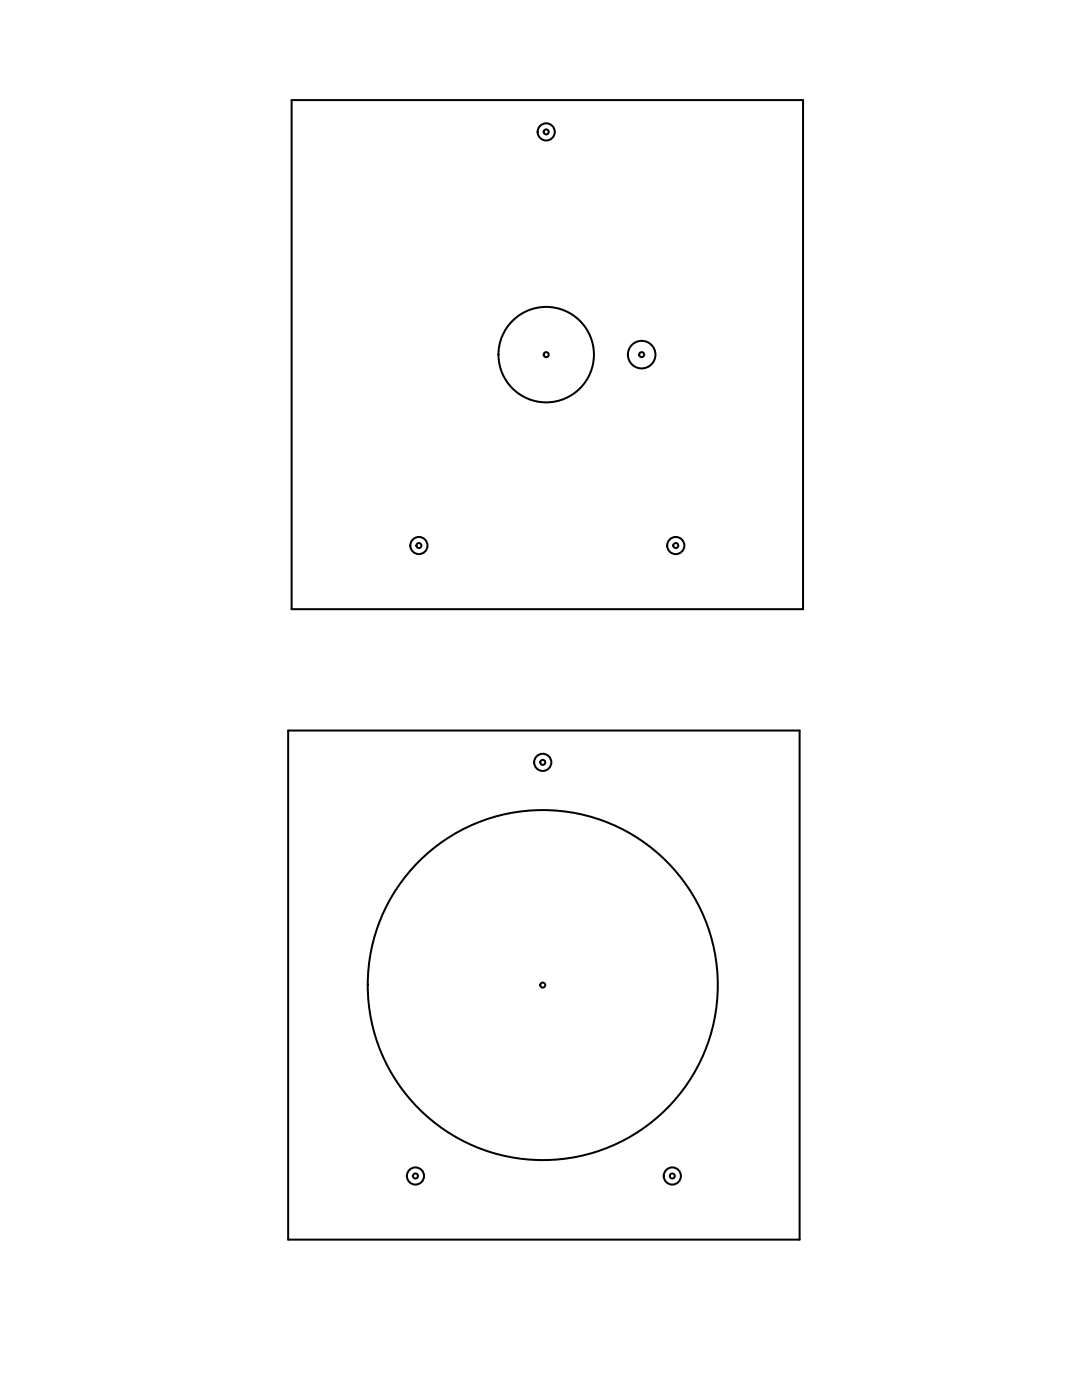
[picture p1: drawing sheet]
<svg xmlns="http://www.w3.org/2000/svg" width="216mm" height="279mm" viewBox="0 0 216 279" stroke-linecap="round" stroke-linejoin="round" font-family="sans-serif">
<g fill="none" stroke="#000" stroke-width=".4">
<path d="M58.2 20h102v101.6h-102zM57.5 145.8h102.1v101.6h-102.1z"/>
<circle cx="109" cy="26.3" r="1.71"/>
<circle cx="109" cy="70.8" r="9.5"/>
<circle cx="128" cy="70.8" r="2.75"/>
<circle cx="83.6" cy="108.9" r="1.71"/>
<circle cx="134.8" cy="108.9" r="1.71"/>
<circle cx="108.3" cy="152.1" r="1.71"/>
<circle cx="108.3" cy="196.6" r="34.9"/>
<circle cx="82.9" cy="234.7" r="1.71"/>
<circle cx="134.2" cy="234.7" r="1.71"/>
</g>
<g fill="none" stroke="#000" stroke-width=".4">
<circle cx="109" cy="26.3" r=".5"/>
<circle cx="109" cy="70.8" r=".5"/>
<circle cx="128" cy="70.8" r=".5"/>
<circle cx="83.6" cy="108.9" r=".5"/>
<circle cx="134.8" cy="108.9" r=".5"/>
<circle cx="108.3" cy="152.1" r=".5"/>
<circle cx="108.3" cy="196.6" r=".5"/>
<circle cx="82.9" cy="234.7" r=".5"/>
<circle cx="134.2" cy="234.7" r=".5"/>
</g>
</svg>
